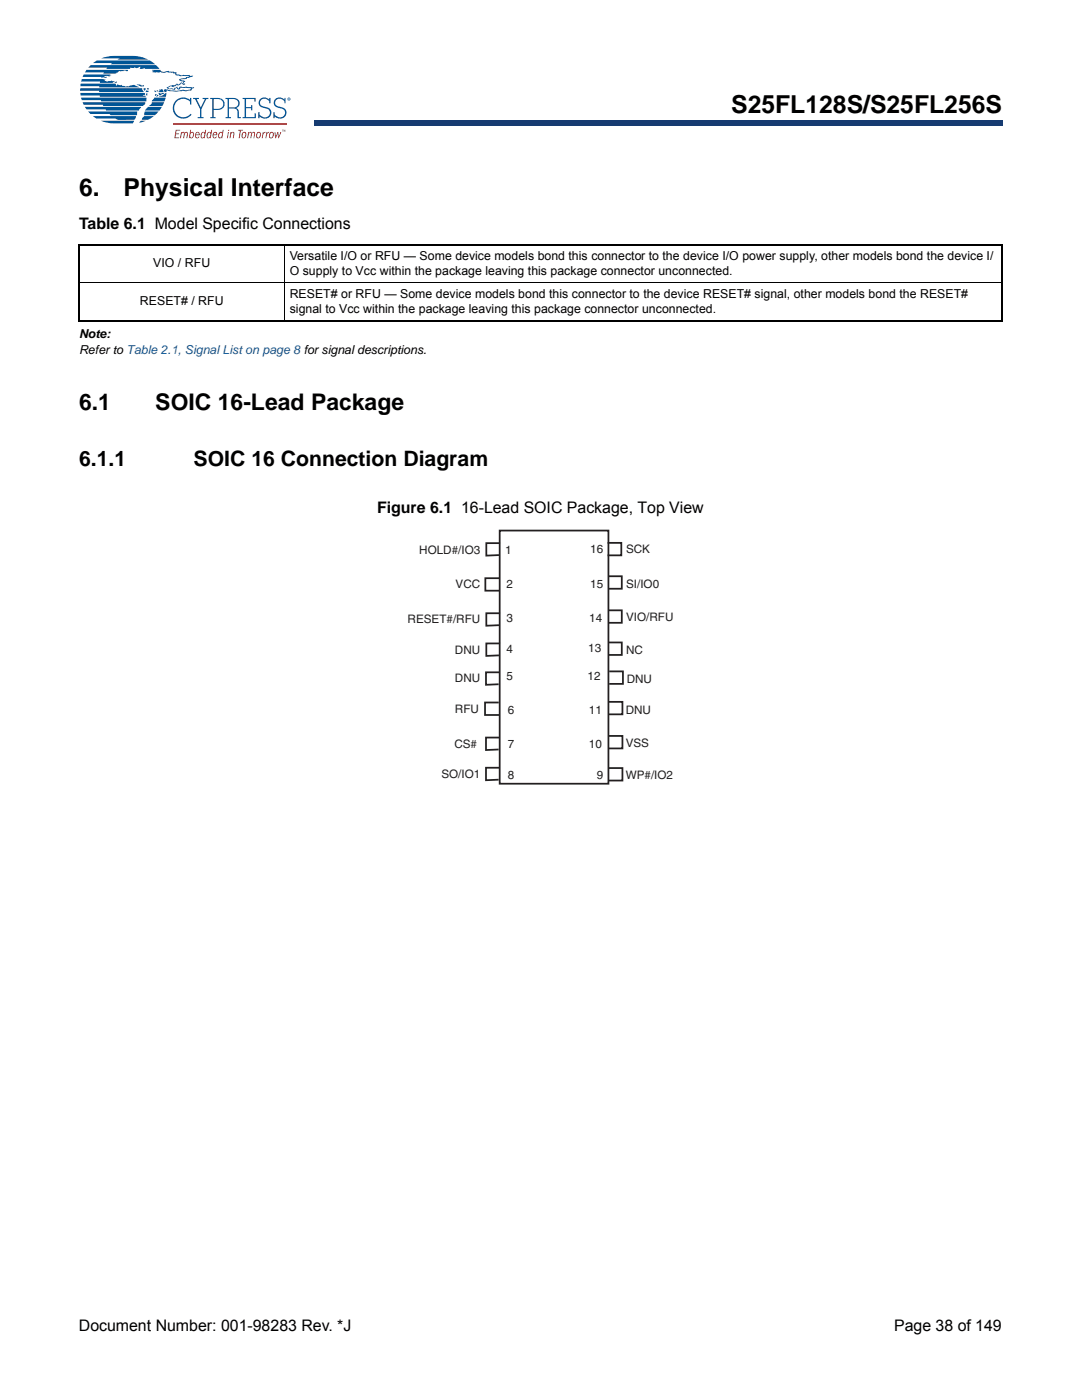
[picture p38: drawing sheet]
<svg xmlns="http://www.w3.org/2000/svg" width="216mm" height="279mm" viewBox="0 0 216 279" stroke-linecap="round" stroke-linejoin="round" font-family="sans-serif">
<defs><g id="words">
<g font-size="4.9">
<text x="145.9" y="22.5">S25FL128S/S25FL256S</text>
<text x="15.8" y="39.1">6.</text>
<text x="24.7" y="39.1">Physical Interface</text>
</g>
<g font-size="4.6">
<text x="15.8" y="81.9">6.1</text>
<text x="31" y="81.9">SOIC 16-Lead Package</text>
</g>
<g font-size="4.2">
<text x="15.8" y="92.9">6.1.1</text>
<text x="38.6" y="92.9">SOIC 16 Connection Diagram</text>
</g>
<g font-size="3.2">
<text x="15.8" y="45.6">Table 6.1 Model Specific Connections</text>
<text x="75.2" y="102.4">Figure 6.1 16-Lead SOIC Package, Top View</text>
<text x="15.7" y="265.6">Document Number: 001-98283 Rev. *J</text>
<text x="178.4" y="265.6">Page 38 of 149</text>
</g>
<g font-size="2.5">
<text x="30.6" y="53.4">VIO / RFU</text>
<text x="57.8" y="51.9">Versatile I/O or RFU — Some device models bond this connector to the device I/O power supply, other models bond the device I/</text>
<text x="57.8" y="54.9">O supply to Vcc within the package leaving this package connector unconnected.</text>
<text x="57.8" y="59.5">RESET# or RFU — Some device models bond this connector to the device RESET# signal, other models bond the RESET#</text>
<text x="27.9" y="61">RESET# / RFU</text>
<text x="57.8" y="62.5">signal to Vcc within the package leaving this package connector unconnected.</text>
<text x="15.8" y="67.4">Note:</text>
<text x="15.8" y="70.6">Refer to Table 2.1, Signal List on page 8 for signal descriptions.</text>
</g>
<g font-size="2.3" fill="#231f20">
<text x="83.7" y="110.6">HOLD#/IO3</text>
<text x="100.8" y="110.5">1</text>
<text x="117.8" y="110.3">16</text>
<text x="124.9" y="110.4">SCK</text>
<text x="90.9" y="117.4">VCC</text>
<text x="101.1" y="117.3">2</text>
<text x="117.8" y="117.3">15</text>
<text x="124.9" y="117.4">SI/IO0</text>
<text x="81.3" y="124.4">RESET#/RFU</text>
<text x="101.1" y="124.1">3</text>
<text x="117.6" y="124.1">14</text>
<text x="124.9" y="124">VIO/RFU</text>
<text x="90.8" y="130.4">DNU</text>
<text x="101.1" y="130.3">4</text>
<text x="117.4" y="130.1">13</text>
<text x="124.9" y="130.4">NC</text>
<text x="90.8" y="136.2">DNU</text>
<text x="101.1" y="135.7">5</text>
<text x="117.3" y="135.7">12</text>
<text x="125.1" y="136.3">DNU</text>
<text x="90.8" y="142.2">RFU</text>
<text x="101.3" y="142.4">6</text>
<text x="117.5" y="142.4">11</text>
<text x="124.9" y="142.5">DNU</text>
<text x="90.7" y="149.2">CS#</text>
<text x="101.3" y="149.2">7</text>
<text x="117.5" y="149.2">10</text>
<text x="124.9" y="149.1">VSS</text>
<text x="88.1" y="155.2">SO/IO1</text>
<text x="101.3" y="155.4">8</text>
<text x="119.1" y="155.4">9</text>
<text x="124.9" y="155.5">WP#/IO2</text>
</g>
</g></defs>
<path d="M62.8 24.1h137.3v.9h-137.3z" fill="#163b71"/>
<path d="M62.7 25h137.3M62.8 24.1h137.2" fill="none" stroke="#163b71" stroke-width=".2"/>
<path d="M62.7 24h.2v1h-.2z" fill="#163b71"/>
<path d="M16 11.2h42v16.4h-42z" fill="#fff"/>
<g fill="#005596">
<path d="M29.2 18l.5 .1-.1 .2-.6 .1z"/>
<path d="M16 18.6l12.8-.1a.28 .28 0 0 1 .1 .4 .28 .28 0 0 1-.4 .1l.6 .3h-9.2v-.2h-3.8z"/>
<path d="M16.7 14.9h5.5l-.4 .1 .4 .1-1.5 .1 .7 .2h-.9l-.3 .2 .1-.2h-3.8z"/>
<path d="M18.6 12.6l.7-.5h10.6l1.1 .7h-8.9l.3-.2z"/>
<path d="M20.2 11.7l2-.5h4.5h-.2l1.6 .2 1.5 .5h-6.2l.6-.2z"/>
<path d="M16.1 16.7h6.9l.2 .4 .3-.3 .4 .2h.5l-.1 .2 1.3 .1a1.82 1.82 0 0 1 2.2 .1h-8v-.2h-3.8z"/>
<path d="M27.2 16.8h.6l.4 .2 .1 .1 .3-.1 .1 .2-.6 .1z"/>
<path d="M16.3 15.8h4.3l.5 .1-.2 .1a.85 .85 0 0 0 1 .2h1.1l-.5 .3h-2.6l.1-.2h-3.8z"/>
<path d="M22.9 16.4l.4-.1v.2h-.4z"/>
<path d="M17.3 13.9h8.1l.1 .2-.1 .1-.5-.1-.4 .1a1.76 1.76 0 0 0-1.4 .5h-2.5l.1-.3h-3.8z"/>
<path d="M30.3 13.9h1.7a.98 .98 0 0 0 1.3 .3l.4-.1 .1 .2 1.5 .2-.2 .2 .2 .1 .9 .2 .4-.1 1.3 .1-.1 .1h.8l-.9 .4h-.3l-.1 .2-1.3 .2 .9 .3v.2l-.2 .2 .3 .2a.37 .37 0 0 1-.4 .1 .37 .37 0 0 1-.3-.3l-.6 .4-.5-.1-.1 .3h-.5l.2 .2h-.2a.69 .69 0 0 0-1 .1l1.1 .3v-.2l.7-.3 .2 .4a.61 .61 0 0 1 .9-.3l.6-.1 1.6 .1-.7 .7-2.9 .2-1.9-.3v.4h-.4a.31 .31 0 0 1-.1-.4 .31 .31 0 0 1 .2-.2l1 .2a5.2 5.2 0 0 0 2.6-.1l.5 .1 1.1-.1-.1-.1 .2-.2-2.2-.1-.1 .2-.2 .2h-.2l-.3-.4-.3 .2v.2l-1.4-.2-.3-.2 1.1-.5a.92 .92 0 0 0 1-.3l.2 .2 .5-.3a.45 .45 0 0 1 .7 .2l-.2-.3 .1-.3a.55 .55 0 0 1-.8-.4l1.2-.2 .2-.2 .6-.1-.3-.1h-1.6l-.7-.1-.2-.1-.1-.4-.3 .1-.1-.2-4.2-.1 .4-.3h-.2z"/>
<path d="M31.8 17.9l.5-.1 .2 .1 .1 .5h-1l.4-.2-.2-.1z"/>
<path d="M30.9 18l.3 .4h-.3z"/>
<path d="M16 17.6h12.3l.4 .8h-8.9v-.3h-3.8z"/>
<path d="M31.3 18.1h.3l-.2 .2z"/>
<path d="M29.3 17.6h.4v.2l-.1 .1h-.2z"/>
<path d="M28.6 17.6h.5l-.3 .5z"/>
<path d="M29.2 18.6l.2 .1v.4l-.2-.2z"/>
<path d="M17.9 13.2l.2-.2h13l.7 .8h-2.9v-.2l-.8 .2-.2-.1 .1-.4-.7 .3-.4-.3-.1 .3-.8-.1v.3h-4.8l.2-.3h-3.8z"/>
<path d="M31.6 18.5l1.2 .1a.44 .44 0 0 1-.7 0l-.2 .1 .4 .2-.5 .1z"/>
<path d="M31.8 19.2l.7-.2 .7-.5-.1 .8h-1.4z"/>
<path d="M31.4 18.9h.2v.3l-.5 .1z"/>
<path d="M31 18.8h.3l-.3 .4z"/>
<path d="M16.2 19.5h13v.2v.5h-9l-.1-.2h-3.8z"/>
<path d="M16.5 20.4h12.5v.2l-.5 .6h-7.9l-.1-.3h-3.8z"/>
<path d="M16.9 21.3h11.3l-.5 .8h-6.5l-.2-.3h-3.7z"/>
<path d="M17.6 22.2h9.8l-.1 .8h-5.2l-.2-.3h-3.8z"/>
<path d="M18.5 23.2h8.6l-.3 .7h-3.3l-.4-.2h-3.8z"/>
<path d="M20.1 24.1h6.7l-.3 .5h-3.7l-1.2-.1z"/>
<path d="M30.8 19.5h2.3l-.3 .7h-2.5z"/>
<path d="M30.3 20.4h2.5l-.4 .8h-2.6l.5-.5z"/>
<path d="M29.2 21.6l.3-.3h2.8l-.5 .8h-2.8z"/>
<path d="M28.9 22.2h2.7l-.7 .8h-2.1z"/>
<path d="M28.7 23.2h2l-1.2 .7h-1.2z"/>
<path d="M27.9 24.3l.2-.2h1l-1.3 .4z"/>
<path d="M35.1 20a2.15 2.15 0 0 1 2.8-.1v-.4h.3v1.4h-.3v-.6a1.84 1.84 0 0 0-2.6 0 1.84 1.84 0 0 0 .1 2.7 1.84 1.84 0 0 0 2.7-.3l.1 .2a2.11 2.11 0 0 1-3.1 .2 2.11 2.11 0 0 1 0-3.1z"/>
<path d="M38.5 19.5h1.2v.3h-.5l.9 1.6 .8-1.6h-.5v-.3h1.2v.3h-.4l-1 2v1.6h.4v.2h-1.2v-.2h.5v-1.6l-1-2h-.4z"/>
<path d="M48.4 19.5h2.6v.8h-.3v-.5h-1.6v1.6h1v-.4h.2v1h-.2v-.4h-1v1.8h1.7v-.8h.3v1h-2.7v-.2h.4v-3.6h-.4z"/>
<path d="M51.8 19.9a1.28 1.28 0 0 1 1.9 0v-.4h.3v1.1h-.3a.89 .89 0 0 0-1-.9 .89 .89 0 0 0-.7 1.3l.5 .2a1.49 1.49 0 0 1 1.7 1.3 1.34 1.34 0 0 1-1 1.1 1.34 1.34 0 0 1-1.4-.4v.4h-.3v-1.2h.3a.99 .99 0 0 0 1.1 1 .89 .89 0 0 0 1-.7 .89 .89 0 0 0-.7-1 1.44 1.44 0 0 1-1.6-1.2z"/>
<path d="M54.8 19.9a1.28 1.28 0 0 1 1.9 0v-.4h.3v1.1h-.3a.89 .89 0 0 0-1-.9 .89 .89 0 0 0-.7 1.3l.5 .2a1.49 1.49 0 0 1 1.7 1.3 1.34 1.34 0 0 1-1 1.1 1.34 1.34 0 0 1-1.4-.4v.4h-.3v-1.2h.3a.99 .99 0 0 0 1.1 1 .89 .89 0 0 0 1-.7 .89 .89 0 0 0-.7-1 1.44 1.44 0 0 1-1.6-1.2z"/>
<path d="M42.6 19.8v1.9a1.58 1.58 0 0 0 1.9-.6 .99 .99 0 0 0-1.1-1.3zM42 19.5a2.62 2.62 0 0 1 2.6 .5 1.21 1.21 0 0 1 .1 1.4 1.21 1.21 0 0 1-1.3 .5h-.8v1.5h.4v.2h-1v-.2h.4v-3.6h-.4z"/>
<path d="M45.7 19.8v1.6h.9a.84 .84 0 0 0 1-.9 .84 .84 0 0 0-1.1-.7zM45 19.5a2.71 2.71 0 0 1 2.6 .5 .99 .99 0 0 1-.5 1.6 .77 .77 0 0 1 .6 .8v1h.4v.2h-.7v-1.2a.73 .73 0 0 0-.9-.7h-.8v1.7h.4v.2h-1.1v-.2h.4v-3.6h-.4z"/>
</g>
<path d="M34.5 24.7h22.7" fill="none" stroke="#e12726" stroke-width=".29"/>
<g fill="#e12726">
<path d="M35.1 25.9h.9l-.1 .2h-.7l-.1 .5h.6v.2h-.6l-.1 .6h.8l-.1 .2h-.9z"/>
<path d="M36.1 26.3h.2v.3l.3-.3 .3 .3a.35 .35 0 0 1 .4-.3 .35 .35 0 0 1 .2 .6l-.1 .7h-.2l.1-.9-.2-.2-.4 1.1h-.1l.1-.9-.2-.2a1.08 1.08 0 0 0-.4 1.1h-.2z"/>
<path d="M46 26.3h.2l-.1 .3a.35 .35 0 0 1 .5-.3 .35 .35 0 0 1 .1 .6l-.1 .7h-.1l.1-.9-.1-.2h-.2l-.3 1.1h-.2z"/>
<path d="M47.5 25.9h1v.2h-.4l-.3 1.5h-.2l.3-1.5h-.4z"/>
<path d="M49.5 26.3h.2l-.1 .3 .4-.3 .3 .3a.35 .35 0 0 1 .4-.3 .35 .35 0 0 1 .2 .6l-.1 .7h-.2l.1-.9-.2-.2-.4 1.1h-.2l.2-.9-.2-.2a1.08 1.08 0 0 0-.4 1.1h-.2z"/>
<path d="M52.4 26.3h.2l-.1 .3 .5-.3v.2l-.4 .2-.2 .9h-.2z"/>
<path d="M53.2 26.3h.1v.3l.4-.3v.2l-.3 .2-.3 .9h-.1z"/>
<path d="M54.8 26.3h.2v1l.4-1h.1l.1 1 .4-1h.1l-.5 1.3h-.1l-.1-1-.3 1h-.2z"/>
<path d="M38.1 26.6l-.1 .5 .2 .4a.74 .74 0 0 0 .3-.9zM38 25.9h.1l-.1 .6 .4-.2a.68 .68 0 0 1 .3 .8 .68 .68 0 0 1-.7 .5l-.1-.2-.2 .2z"/>
<path d="M39.3 26.5l-.2 .3h.6l-.1-.3zM39.1 26.5a.43 .43 0 0 1 .7 0v.5l-.7 .1 .1 .3h.3l.1-.2 .2 .1a.45 .45 0 0 1-.4 .3 .45 .45 0 0 1-.4-.2z"/>
<path d="M40.4 26.6l-.2 .5 .1 .3a.54 .54 0 0 0 .5-.4 .54 .54 0 0 0-.2-.5zM40.2 26.5l.4-.2 .3 .2 .1-.6h.1l-.3 1.7h-.1v-.2a.37 .37 0 0 1-.3 .2 .37 .37 0 0 1-.3-.2z"/>
<path d="M41.6 26.6l-.2 .5 .1 .3a.54 .54 0 0 0 .5-.4 .54 .54 0 0 0-.2-.5zM41.4 26.5l.4-.2 .2 .2 .1-.6h.2l-.3 1.7h-.1v-.2a.37 .37 0 0 1-.3 .2 .37 .37 0 0 1-.4-.2z"/>
<path d="M42.8 26.5l-.2 .3h.6l-.1-.3zM42.6 26.5a.43 .43 0 0 1 .7 0v.5l-.7 .1 .1 .3h.3l.1-.2 .2 .1a.45 .45 0 0 1-.4 .3 .45 .45 0 0 1-.4-.2z"/>
<path d="M43.9 26.6l-.2 .5 .1 .3a.54 .54 0 0 0 .5-.4 .54 .54 0 0 0-.2-.5zM43.7 26.5l.4-.2 .3 .2 .1-.6h.1l-.2 1.7h-.2v-.2a.37 .37 0 0 1-.3 .2 .37 .37 0 0 1-.3-.2z"/>
<path d="M45.6 25.9h.1v.2h-.2zM45.5 26.3h.2l-.2 1.3h-.2z"/>
<path d="M48.5 26.6l-.1 .5 .2 .4a.58 .58 0 0 0 .1-1zM48.4 26.5a.45 .45 0 0 1 .7 0 .69 .69 0 0 1 0 .8 .69 .69 0 0 1-.7 .3 .87 .87 0 0 1 0-1.1z"/>
<path d="M51.4 26.6l-.1 .5 .2 .4a.58 .58 0 0 0 .2-1zM51.3 26.5a.45 .45 0 0 1 .7 0 .69 .69 0 0 1 0 .8 .69 .69 0 0 1-.7 .3 .87 .87 0 0 1 0-1.1z"/>
<path d="M54 26.6l-.1 .5 .2 .4a.58 .58 0 0 0 .1-1zM53.8 26.5a.45 .45 0 0 1 .8 0 .69 .69 0 0 1 0 .8 .69 .69 0 0 1-.8 .3 .87 .87 0 0 1 0-1.1z"/>
<path d="M56.6 25.9l.1 .3 .2-.3v.4v-.4l-.1 .4-.2-.4v.4zM56.3 25.9h.2l-.1 .4z"/>
</g>
<path d="M57.6 19.7h.1zM57.5 19.6h.2l.1 .4-.1-.2-.2 .2zM57.4 19.8a.26 .26 0 0 0 .5 0 .26 .26 0 0 0-.5 0zM57.3 19.8a.35 .35 0 0 1 .7 0 .35 .35 0 0 1-.7 0z" fill="#005596"/>
<path d="M15.6 48.8h184.5M15.8 49v14.8M200 49v14.8M15.6 64h184.5" fill="none" stroke="#000" stroke-width=".36"/>
<path d="M15.6 56.4h184.5M56.7 48.6v15.6" fill="none" stroke="#000" stroke-width=".2"/>
<path d="M81.3 105.7h53.1v50.9h-53.1z" fill="#fff"/>
<g fill="none" stroke="#231f20" stroke-width=".35">
<path d="M99.6 115.4h-2.8v2.5h2.9M99.7 105.9h21.7v50.5h-21.7zM99.8 108.4h-2.8v2.5l2.6-.1M121.2 108.3h2.8v2.5h-2.8M121.3 115h2.8v2.5h-2.8M99.7 134.2h-2.7v2.5l2.5-.1M99.8 122.4h-2.8v2.5l2.6-.1M99.8 128.4h-2.8v2.5l2.6-.1M121.3 121.8h2.8v2.5h-2.8M121.3 128.2h2.8v2.5h-2.8M121.6 134h2.7v2.5h-2.7M99.5 140.2h-2.7v2.5h2.8"/>
<path d="M99.7 147.2h-2.7v2.5l2.5-.1M99.7 153.2h-2.7v2.5l2.5-.1M121.5 140.1h2.7v2.5h-2.7M121.5 146.9h2.7v2.5h-2.7M121.5 153.3h2.7v2.5h-2.7"/>
</g>
<use href="#words"/>
</svg>
